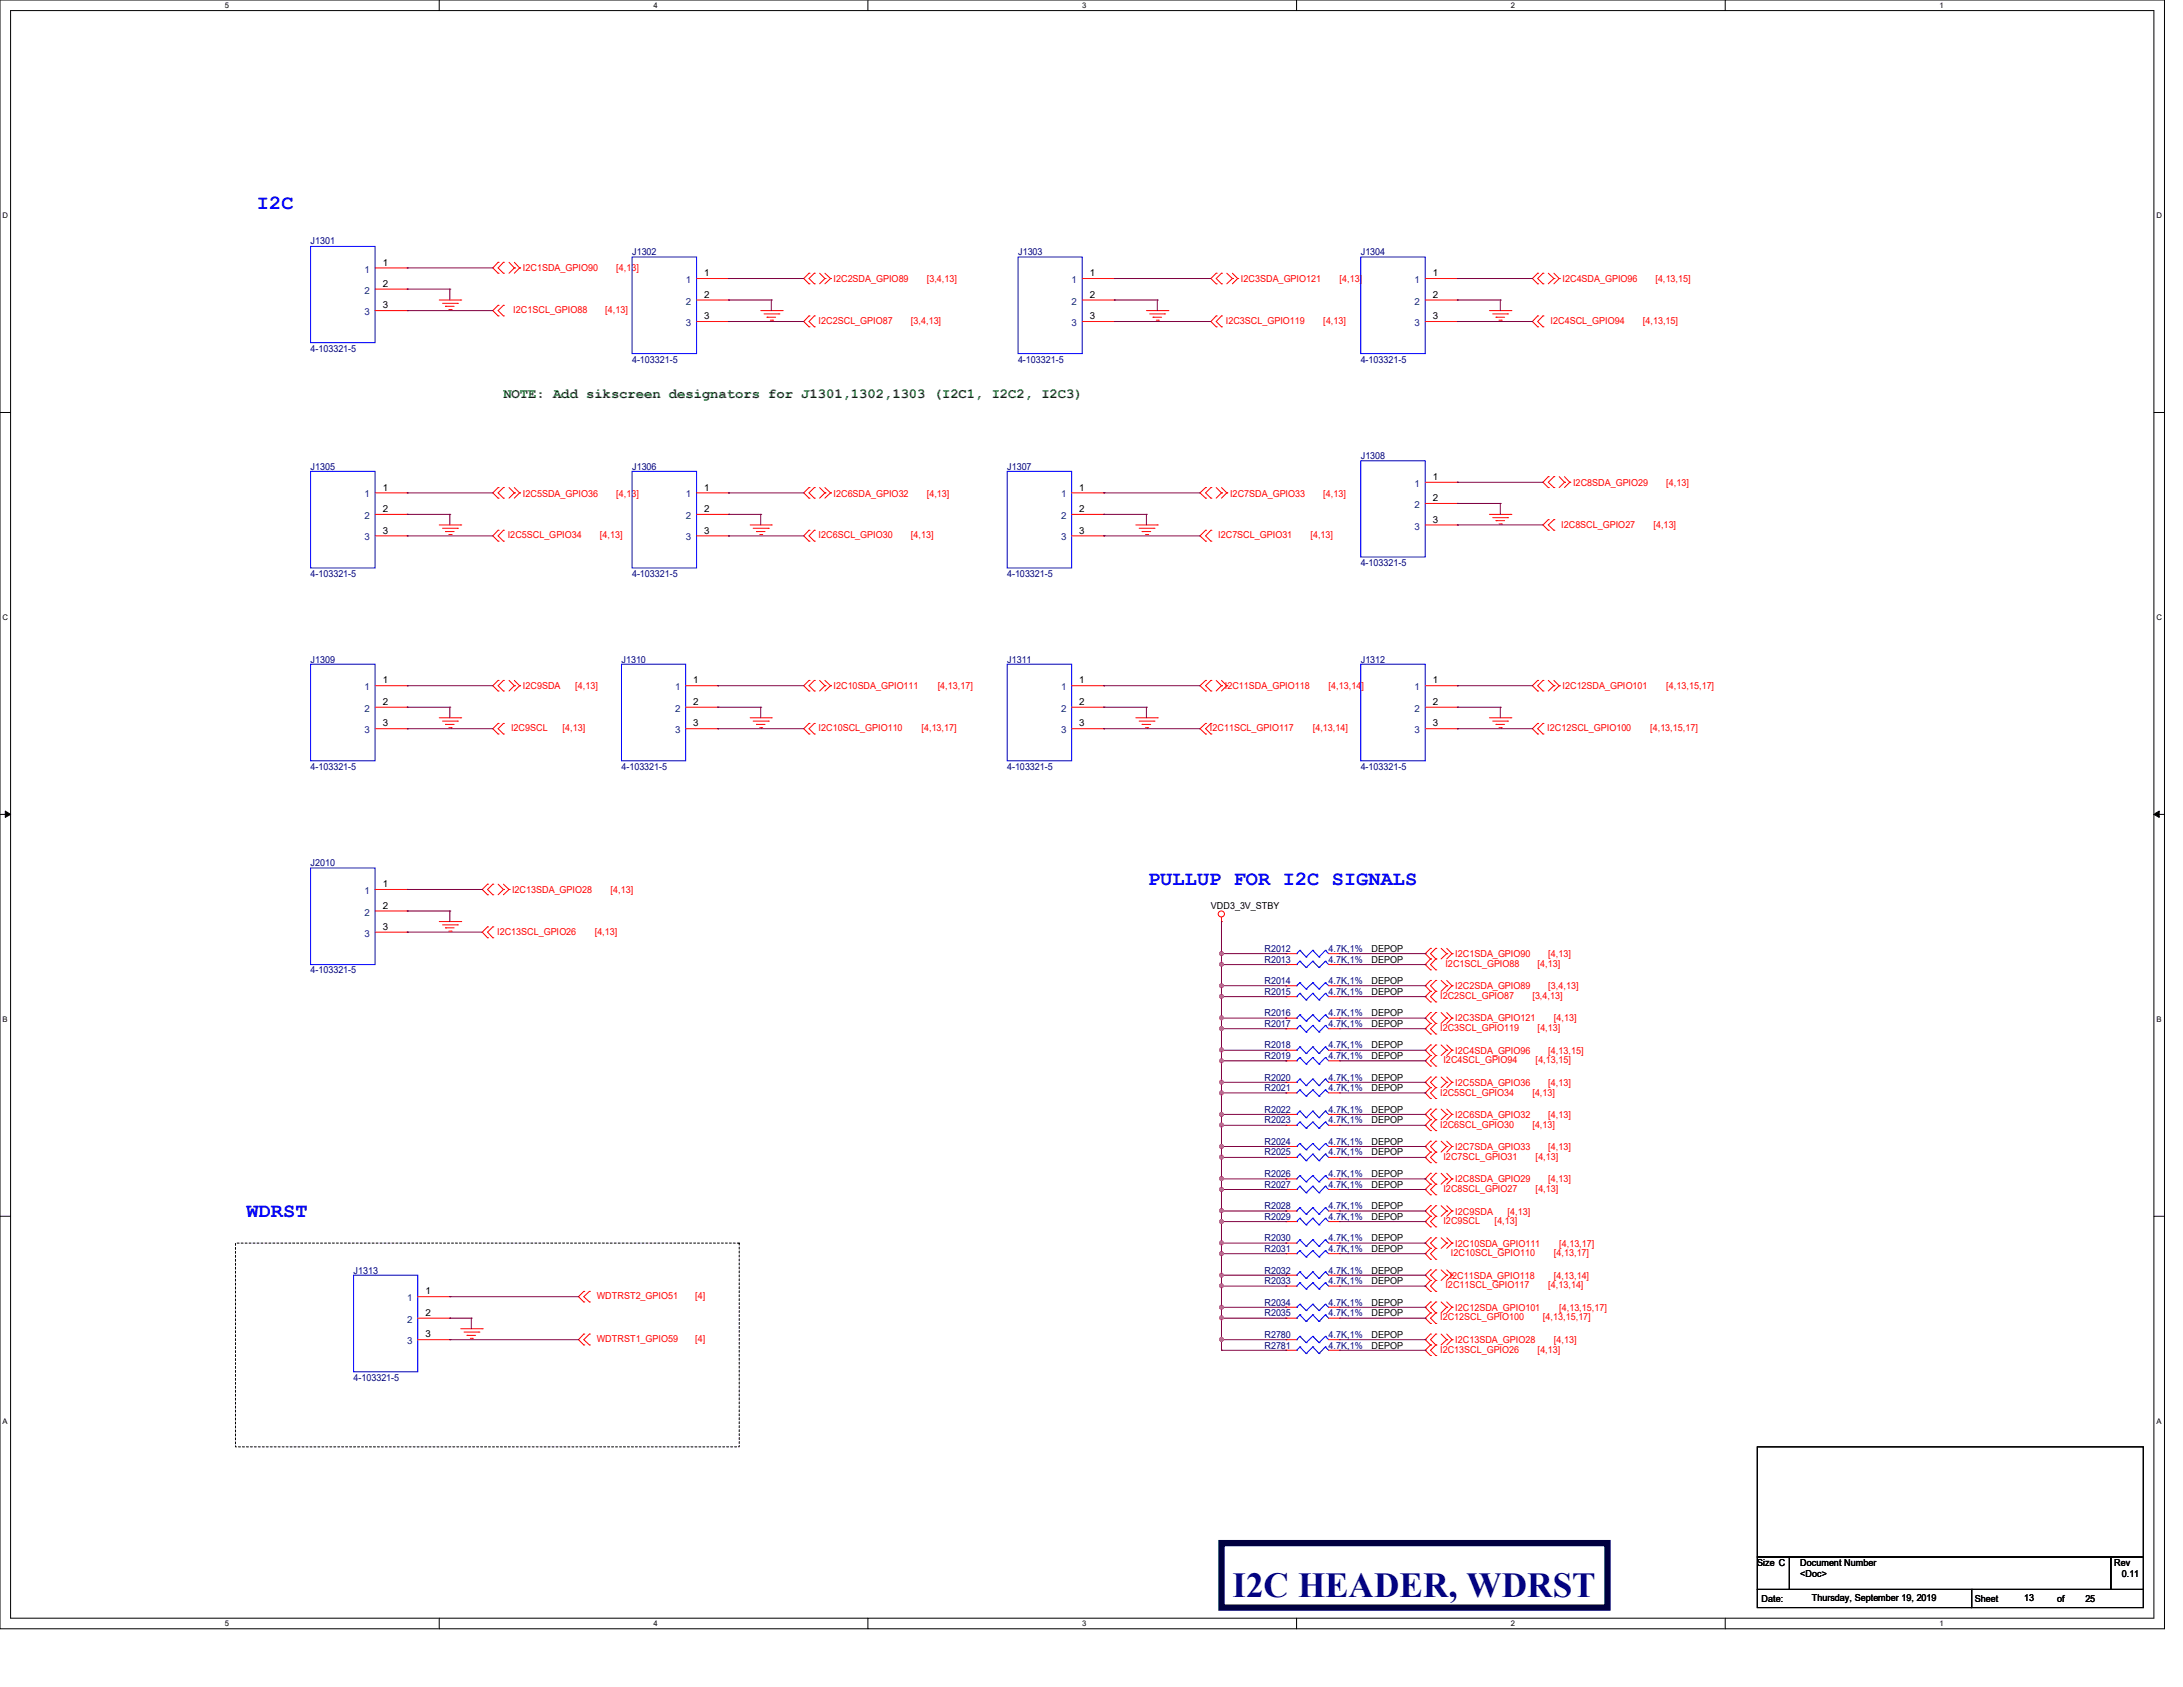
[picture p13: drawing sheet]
<svg xmlns="http://www.w3.org/2000/svg" width="279mm" height="216mm" viewBox="0 0 279 216" stroke-linecap="round" stroke-linejoin="round" font-family="sans-serif">
<defs><g id="words">
<text font-size="4.5" fill="#000080" x="157.7" y="204.3">I2C HEADER, WDRST</text>
<g font-size="2.6" fill="#00f">
<text x="32.9" y="26.8">I2C</text>
<text x="147" y="113.2">PULLUP FOR I2C SIGNALS</text>
<text x="31.5" y="155.7">WDRST</text>
</g>
<text font-size="1.8" fill="#008000" x="64.4" y="50.9">NOTE: Add sikscreen designators for J1301,1302,1303 (I2C1, I2C2, I2C3)</text>
<g font-size="1.2" fill="#000080">
<text x="39.8" y="31.3">J1301</text>
<text x="80.9" y="32.7">J1302</text>
<text x="130.3" y="32.7">J1303</text>
<text x="174.2" y="32.7">J1304</text>
<text x="39.8" y="45">4-103321-5</text>
<text x="80.9" y="46.4">4-103321-5</text>
<text x="130.3" y="46.4">4-103321-5</text>
<text x="174.2" y="46.4">4-103321-5</text>
<text x="174.2" y="58.7">J1308</text>
<text x="39.8" y="60.1">J1305</text>
<text x="80.9" y="60.1">J1306</text>
<text x="128.9" y="60.1">J1307</text>
<text x="39.8" y="73.8">4-103321-5</text>
<text x="80.9" y="73.8">4-103321-5</text>
<text x="128.9" y="73.8">4-103321-5</text>
<text x="174.2" y="72.4">4-103321-5</text>
<text x="39.8" y="84.8">J1309</text>
<text x="79.5" y="84.8">J1310</text>
<text x="128.9" y="84.8">J1311</text>
<text x="174.2" y="84.8">J1312</text>
<text x="39.8" y="98.5">4-103321-5</text>
<text x="79.5" y="98.5">4-103321-5</text>
<text x="128.9" y="98.5">4-103321-5</text>
<text x="174.2" y="98.5">4-103321-5</text>
<text x="39.8" y="110.9">J2010</text>
<text x="39.8" y="124.6">4-103321-5</text>
<text x="161.8" y="121.8">R2012</text>
<text x="161.8" y="123.2">R2013</text>
<text x="161.8" y="125.9">R2014</text>
<text x="170.1" y="121.8">4.7K,1%</text>
<text x="170.1" y="123.2">4.7K,1%</text>
<text x="170.1" y="125.9">4.7K,1%</text>
<text x="161.8" y="127.3">R2015</text>
<text x="161.8" y="130">R2016</text>
<text x="161.8" y="131.4">R2017</text>
<text x="170.1" y="127.3">4.7K,1%</text>
<text x="170.1" y="130">4.7K,1%</text>
<text x="170.1" y="131.4">4.7K,1%</text>
<text x="161.8" y="134.2">R2018</text>
<text x="161.8" y="135.5">R2019</text>
<text x="170.1" y="134.2">4.7K,1%</text>
<text x="170.1" y="135.5">4.7K,1%</text>
<text x="161.8" y="138.3">R2020</text>
<text x="161.8" y="139.7">R2021</text>
<text x="161.8" y="142.4">R2022</text>
<text x="161.8" y="143.8">R2023</text>
<text x="170.1" y="138.3">4.7K,1%</text>
<text x="170.1" y="139.7">4.7K,1%</text>
<text x="170.1" y="142.4">4.7K,1%</text>
<text x="170.1" y="143.8">4.7K,1%</text>
<text x="161.8" y="146.5">R2024</text>
<text x="161.8" y="147.9">R2025</text>
<text x="170.1" y="146.5">4.7K,1%</text>
<text x="170.1" y="147.9">4.7K,1%</text>
<text x="161.8" y="150.6">R2026</text>
<text x="161.8" y="152">R2027</text>
<text x="161.8" y="154.7">R2028</text>
<text x="170.1" y="150.6">4.7K,1%</text>
<text x="170.1" y="152">4.7K,1%</text>
<text x="170.1" y="154.7">4.7K,1%</text>
<text x="161.8" y="156.1">R2029</text>
<text x="161.8" y="158.9">R2030</text>
<text x="161.8" y="160.2">R2031</text>
<text x="170.1" y="156.1">4.7K,1%</text>
<text x="170.1" y="158.9">4.7K,1%</text>
<text x="170.1" y="160.2">4.7K,1%</text>
<text x="45.3" y="163">J1313</text>
<text x="161.8" y="163">R2032</text>
<text x="161.8" y="164.3">R2033</text>
<text x="161.8" y="167.1">R2034</text>
<text x="170.1" y="163">4.7K,1%</text>
<text x="170.1" y="164.3">4.7K,1%</text>
<text x="170.1" y="167.1">4.7K,1%</text>
<text x="161.8" y="168.4">R2035</text>
<text x="161.8" y="171.2">R2780</text>
<text x="161.8" y="172.6">R2781</text>
<text x="170.1" y="168.4">4.7K,1%</text>
<text x="170.1" y="171.2">4.7K,1%</text>
<text x="170.1" y="172.6">4.7K,1%</text>
<text x="45.3" y="176.7">4-103321-5</text>
</g>
<g font-size="1.2" fill="#004080">
<text x="46.6" y="34.9">1</text>
<text x="46.6" y="37.6">2</text>
<text x="46.6" y="40.3">3</text>
<text x="87.8" y="36.2">1</text>
<text x="87.8" y="39">2</text>
<text x="87.8" y="41.7">3</text>
<text x="137.2" y="36.2">1</text>
<text x="137.2" y="39">2</text>
<text x="137.2" y="41.7">3</text>
<text x="181.1" y="36.2">1</text>
<text x="181.1" y="39">2</text>
<text x="181.1" y="41.7">3</text>
<text x="46.6" y="63.7">1</text>
<text x="87.8" y="63.7">1</text>
<text x="135.8" y="63.7">1</text>
<text x="181.1" y="62.3">1</text>
<text x="181.1" y="65">2</text>
<text x="46.6" y="66.4">2</text>
<text x="46.6" y="69.2">3</text>
<text x="87.8" y="66.4">2</text>
<text x="87.8" y="69.2">3</text>
<text x="135.8" y="66.4">2</text>
<text x="135.8" y="69.2">3</text>
<text x="181.1" y="67.8">3</text>
<text x="46.6" y="88.3">1</text>
<text x="86.4" y="88.3">1</text>
<text x="135.8" y="88.3">1</text>
<text x="181.1" y="88.3">1</text>
<text x="46.6" y="91.1">2</text>
<text x="46.6" y="93.9">3</text>
<text x="86.4" y="91.1">2</text>
<text x="86.4" y="93.9">3</text>
<text x="135.8" y="91.1">2</text>
<text x="135.8" y="93.9">3</text>
<text x="181.1" y="91.1">2</text>
<text x="181.1" y="93.9">3</text>
<text x="46.6" y="114.4">1</text>
<text x="46.6" y="117.2">2</text>
<text x="46.6" y="119.9">3</text>
<text x="52.1" y="166.5">1</text>
<text x="52.1" y="169.3">2</text>
<text x="52.1" y="172">3</text>
</g>
<g font-size="1.2">
<text x="49" y="34">1</text>
<text x="90.1" y="35.3">1</text>
<text x="139.5" y="35.3">1</text>
<text x="183.4" y="35.3">1</text>
<text x="49" y="36.7">2</text>
<text x="49" y="39.5">3</text>
<text x="90.1" y="38.1">2</text>
<text x="90.1" y="40.9">3</text>
<text x="139.5" y="38.1">2</text>
<text x="139.5" y="40.9">3</text>
<text x="183.4" y="38.1">2</text>
<text x="183.4" y="40.9">3</text>
<text x="49" y="62.8">1</text>
<text x="49" y="65.5">2</text>
<text x="90.1" y="62.8">1</text>
<text x="90.1" y="65.5">2</text>
<text x="138.1" y="62.8">1</text>
<text x="138.1" y="65.5">2</text>
<text x="183.4" y="61.4">1</text>
<text x="183.4" y="64.1">2</text>
<text x="49" y="68.3">3</text>
<text x="90.1" y="68.3">3</text>
<text x="138.1" y="68.3">3</text>
<text x="183.4" y="66.9">3</text>
<text x="49" y="87.5">1</text>
<text x="88.7" y="87.5">1</text>
<text x="138.1" y="87.5">1</text>
<text x="183.4" y="87.5">1</text>
<text x="49" y="90.2">2</text>
<text x="49" y="93">3</text>
<text x="88.7" y="90.2">2</text>
<text x="88.7" y="93">3</text>
<text x="138.1" y="90.2">2</text>
<text x="138.1" y="93">3</text>
<text x="183.4" y="90.2">2</text>
<text x="183.4" y="93">3</text>
<text x="49" y="113.5">1</text>
<text x="49" y="116.3">2</text>
<text x="49" y="119">3</text>
<text x="155" y="116.3">VDD3_3V_STBY</text>
<text x="175.6" y="121.8">DEPOP</text>
<text x="175.6" y="123.2">DEPOP</text>
<text x="175.6" y="125.9">DEPOP</text>
<text x="175.6" y="127.3">DEPOP</text>
<text x="175.6" y="130">DEPOP</text>
<text x="175.6" y="131.4">DEPOP</text>
<text x="175.6" y="134.2">DEPOP</text>
<text x="175.6" y="135.5">DEPOP</text>
<text x="175.6" y="138.3">DEPOP</text>
<text x="175.6" y="139.7">DEPOP</text>
<text x="175.6" y="142.4">DEPOP</text>
<text x="175.6" y="143.8">DEPOP</text>
<text x="175.6" y="146.5">DEPOP</text>
<text x="175.6" y="147.9">DEPOP</text>
<text x="175.6" y="150.6">DEPOP</text>
<text x="175.6" y="152">DEPOP</text>
<text x="175.6" y="154.7">DEPOP</text>
<text x="175.6" y="156.1">DEPOP</text>
<text x="175.6" y="158.9">DEPOP</text>
<text x="175.6" y="160.2">DEPOP</text>
<text x="54.4" y="165.6">1</text>
<text x="175.6" y="163">DEPOP</text>
<text x="175.6" y="164.3">DEPOP</text>
<text x="175.6" y="167.1">DEPOP</text>
<text x="54.4" y="168.4">2</text>
<text x="54.4" y="171.2">3</text>
<text x="175.6" y="168.4">DEPOP</text>
<text x="175.6" y="171.2">DEPOP</text>
<text x="175.6" y="172.6">DEPOP</text>
<text x="224.9" y="200.4">Size C</text>
<text x="230.4" y="200.4">Document Number</text>
<text x="230.4" y="201.8">&lt;Doc&gt;</text>
<text x="270.6" y="200.4">Rev</text>
<text x="271.6" y="201.8">0.11</text>
<text x="225.5" y="205.1">Date:</text>
<text x="231.9" y="204.9">Thursday, September 19, 2019</text>
<text x="252.8" y="205.1">Sheet</text>
<text x="259.1" y="204.9">13</text>
<text x="263.3" y="205.1">of</text>
<text x="266.9" y="205.1">25</text>
</g>
<g font-size="1.2" fill="#f00">
<text x="66.9" y="34.7">I2C1SDA_GPIO90</text>
<text x="78.9" y="34.7">[4,13]</text>
<text x="65.7" y="40.1">I2C1SCL_GPIO88</text>
<text x="77.5" y="40.1">[4,13]</text>
<text x="104.8" y="41.4">I2C2SCL_GPIO87</text>
<text x="106.7" y="36.1">I2C2SDA_GPIO89</text>
<text x="116.6" y="41.4">[3,4,13]</text>
<text x="118.6" y="36.1">[3,4,13]</text>
<text x="156.9" y="41.4">I2C3SCL_GPIO119</text>
<text x="158.8" y="36.1">I2C3SDA_GPIO121</text>
<text x="169.4" y="41.4">[4,13]</text>
<text x="171.4" y="36.1">[4,13]</text>
<text x="198.5" y="41.4">I2C4SCL_GPIO94</text>
<text x="200" y="36.1">I2C4SDA_GPIO96</text>
<text x="210.3" y="41.4">[4,13,15]</text>
<text x="211.9" y="36.1">[4,13,15]</text>
<text x="66.9" y="63.5">I2C5SDA_GPIO36</text>
<text x="78.9" y="63.5">[4,13]</text>
<text x="106.7" y="63.5">I2C6SDA_GPIO32</text>
<text x="118.6" y="63.5">[4,13]</text>
<text x="157.4" y="63.5">I2C7SDA_GPIO33</text>
<text x="169.4" y="63.5">[4,13]</text>
<text x="201.3" y="62.1">I2C8SDA_GPIO29</text>
<text x="213.3" y="62.1">[4,13]</text>
<text x="65" y="68.9">I2C5SCL_GPIO34</text>
<text x="76.8" y="68.9">[4,13]</text>
<text x="104.8" y="68.9">I2C6SCL_GPIO30</text>
<text x="116.6" y="68.9">[4,13]</text>
<text x="155.9" y="68.9">I2C7SCL_GPIO31</text>
<text x="167.7" y="68.9">[4,13]</text>
<text x="199.8" y="67.5">I2C8SCL_GPIO27</text>
<text x="211.6" y="67.5">[4,13]</text>
<text x="66.9" y="88.2">I2C9SDA</text>
<text x="73.6" y="88.2">[4,13]</text>
<text x="106.7" y="88.2">I2C10SDA_GPIO111</text>
<text x="120" y="88.2">[4,13,17]</text>
<text x="156.8" y="88.2">I2C11SDA_GPIO118</text>
<text x="170" y="88.2">[4,13,14]</text>
<text x="200" y="88.2">I2C12SDA_GPIO101</text>
<text x="213.3" y="88.2">[4,13,15,17]</text>
<text x="65.4" y="93.6">I2C9SCL</text>
<text x="72" y="93.6">[4,13]</text>
<text x="104.8" y="93.6">I2C10SCL_GPIO110</text>
<text x="117.9" y="93.6">[4,13,17]</text>
<text x="154.9" y="93.6">I2C11SCL_GPIO117</text>
<text x="168" y="93.6">[4,13,14]</text>
<text x="198" y="93.6">I2C12SCL_GPIO100</text>
<text x="211.2" y="93.6">[4,13,15,17]</text>
<text x="63.6" y="119.6">I2C13SCL_GPIO26</text>
<text x="65.5" y="114.3">I2C13SDA_GPIO28</text>
<text x="76.1" y="119.6">[4,13]</text>
<text x="78.1" y="114.3">[4,13]</text>
<text x="185" y="123.7">I2C1SCL_GPIO88</text>
<text x="186.3" y="122.5">I2C1SDA_GPIO90</text>
<text x="196.8" y="123.7">[4,13]</text>
<text x="198.2" y="122.5">[4,13]</text>
<text x="184.3" y="127.8">I2C2SCL_GPIO87</text>
<text x="184.3" y="132">I2C3SCL_GPIO119</text>
<text x="186.3" y="126.6">I2C2SDA_GPIO89</text>
<text x="186.3" y="130.7">I2C3SDA_GPIO121</text>
<text x="196.1" y="127.8">[3,4,13]</text>
<text x="196.8" y="132">[4,13]</text>
<text x="198.2" y="126.6">[3,4,13]</text>
<text x="198.9" y="130.7">[4,13]</text>
<text x="184.7" y="136.1">I2C4SCL_GPIO94</text>
<text x="186.3" y="134.9">I2C4SDA_GPIO96</text>
<text x="196.5" y="136.1">[4,13,15]</text>
<text x="198.2" y="134.9">[4,13,15]</text>
<text x="184.3" y="140.2">I2C5SCL_GPIO34</text>
<text x="186.3" y="139">I2C5SDA_GPIO36</text>
<text x="186.3" y="143.1">I2C6SDA_GPIO32</text>
<text x="196.1" y="140.2">[4,13]</text>
<text x="198.2" y="139">[4,13]</text>
<text x="198.2" y="143.1">[4,13]</text>
<text x="184.3" y="144.3">I2C6SCL_GPIO30</text>
<text x="184.7" y="148.4">I2C7SCL_GPIO31</text>
<text x="186.3" y="147.2">I2C7SDA_GPIO33</text>
<text x="196.1" y="144.3">[4,13]</text>
<text x="196.5" y="148.4">[4,13]</text>
<text x="198.2" y="147.2">[4,13]</text>
<text x="184.7" y="152.6">I2C8SCL_GPIO27</text>
<text x="186.3" y="151.3">I2C8SDA_GPIO29</text>
<text x="186.3" y="155.4">I2C9SDA</text>
<text x="192.9" y="155.4">[4,13]</text>
<text x="196.5" y="152.6">[4,13]</text>
<text x="198.2" y="151.3">[4,13]</text>
<text x="184.7" y="156.7">I2C9SCL</text>
<text x="185.7" y="160.8">I2C10SCL_GPIO110</text>
<text x="186.3" y="159.6">I2C10SDA_GPIO111</text>
<text x="191.3" y="156.7">[4,13]</text>
<text x="198.9" y="160.8">[4,13,17]</text>
<text x="199.6" y="159.6">[4,13,17]</text>
<text x="76.4" y="166.3">WDTRST2_GPIO51</text>
<text x="89" y="166.3">[4]</text>
<text x="185" y="164.9">I2C11SCL_GPIO117</text>
<text x="185.5" y="163.7">I2C11SDA_GPIO118</text>
<text x="186.3" y="167.8">I2C12SDA_GPIO101</text>
<text x="198.2" y="164.9">[4,13,14]</text>
<text x="198.9" y="163.7">[4,13,14]</text>
<text x="199.6" y="167.8">[4,13,15,17]</text>
<text x="76.4" y="171.7">WDTRST1_GPIO59</text>
<text x="89" y="171.7">[4]</text>
<text x="184.3" y="169">I2C12SCL_GPIO100</text>
<text x="184.3" y="173.1">I2C13SCL_GPIO26</text>
<text x="186.3" y="171.9">I2C13SDA_GPIO28</text>
<text x="196.8" y="173.1">[4,13]</text>
<text x="197.5" y="169">[4,13,15,17]</text>
<text x="198.9" y="171.9">[4,13]</text>
</g>
<g font-size="1">
<text x="28.8" y="1">5</text>
<text x="83.7" y="1">4</text>
<text x="138.5" y="1">3</text>
<text x="193.4" y="1">2</text>
<text x="248.2" y="1">1</text>
<text x=".3" y="27.9">D</text>
<text x="276" y="27.9">D</text>
<text x=".3" y="79.4">C</text>
<text x="276" y="79.4">C</text>
<text x=".3" y="130.8">B</text>
<text x="276" y="130.8">B</text>
<text x=".3" y="182.2">A</text>
<text x="276" y="182.2">A</text>
<text x="28.8" y="208.1">5</text>
<text x="83.7" y="208.1">4</text>
<text x="138.5" y="208.1">3</text>
<text x="193.4" y="208.1">2</text>
<text x="248.2" y="208.1">1</text>
</g>
</g></defs>
<path d="M0 0h277v208.4h-277zM1.4 1.4h274.3v205.7h-274.3z" fill="none" stroke="#000" stroke-width=".13"/>
<g fill="#fff">
<path d="M28.8 .1h.5v1.1h-.5z"/>
<path d="M28.8 207.2h.5v1.1h-.5z"/>
</g>
<path d="M56.2 0v1.4M56.2 207.1v1.3" fill="none" stroke="#000" stroke-width=".13"/>
<g fill="#fff">
<path d="M83.7 .1h.5v1.1h-.5z"/>
<path d="M83.7 207.2h.5v1.1h-.5z"/>
</g>
<path d="M111.1 0v1.4M111.1 207.1v1.3" fill="none" stroke="#000" stroke-width=".13"/>
<g fill="#fff">
<path d="M138.5 .1h.6v1.1h-.6z"/>
<path d="M138.5 207.2h.6v1.1h-.6z"/>
</g>
<path d="M165.9 0v1.4M165.9 207.1v1.3" fill="none" stroke="#000" stroke-width=".13"/>
<g fill="#fff">
<path d="M193.4 .1h.5v1.1h-.5z"/>
<path d="M193.4 207.2h.5v1.1h-.5z"/>
</g>
<path d="M220.8 0v1.4M220.8 207.1v1.3" fill="none" stroke="#000" stroke-width=".13"/>
<g fill="#fff">
<path d="M248.2 .1h.6v1.1h-.6z"/>
<path d="M248.2 207.2h.6v1.1h-.6z"/>
<path d="M.3 27.1h.8v1.1h-.8z"/>
<path d="M276 27.1h.7v1.1h-.7z"/>
<path d="M.3 78.5h.8v1.1h-.8z"/>
<path d="M276 78.5h.7v1.1h-.7z"/>
</g>
<path d="M0 52.8h1.4M275.7 52.8h1.3" fill="none" stroke="#000" stroke-width=".13"/>
<g fill="#fff">
<path d="M.3 129.9h.7v1.1h-.7z"/>
<path d="M276 129.9h.6v1.1h-.6z"/>
</g>
<path d="M0 104.2h1.4M275.7 104.2h1.3" fill="none" stroke="#000" stroke-width=".13"/>
<path d="M.7 103.8l.7 .4-.7 .4zM275.7 104.2l.7-.4v.8z" fill="#000" stroke="#000" stroke-width=".13"/>
<g fill="#fff">
<path d="M.3 181.4h.7v1.1h-.7z"/>
<path d="M276 181.4h.6v1.1h-.6z"/>
</g>
<path d="M0 155.7h1.4M275.7 155.7h1.3M224.9 185.2h49.4v14.1h-49.4zM224.9 199.3h4.1v4.1h-4.1zM229 199.3h41.2v4.1h-41.2zM270.2 199.3h4.1v4.1h-4.1zM224.9 203.4h27.4v2.3h-27.4zM252.3 203.4h22v2.3h-22z" fill="none" stroke="#000" stroke-width=".13"/>
<path d="M156.3 197.5h49.4v8.2h-49.4z" fill="none" stroke="#000040" stroke-width=".8"/>
<path d="M30.1 159.1h64.5v26.1h-64.5z" fill="none" stroke="#000" stroke-width=".13" stroke-dasharray=".3 .3"/>
<g fill="none" stroke="#f00" stroke-width=".13">
<path d="M48 39.8h4.1M48 34.3h4.1M48 37h4.1M52.1 34.3h.1M52.1 37h.1M52.1 39.8h.1M56.2 38.4h2.8M56.6 38.8h1.9M57 39.2h.1M57 39.2h1.1M57.4 39.6h.3M57.7 39.6h.1"/>
<path d="M58.5 38.8h.1M59 38.4h.1M63.8 39.1h.1M63.8 33.6h.1M63.8 35h.1M63.8 39.1l-.7 .7 .7 .6M63.8 33.6l-.7 .7 .7 .7M64.4 39.1h.1M64.4 35h.1M64.4 33.6h.1M64.4 39.1l-.6 .7 .6 .6M64.4 33.6l-.6 .7 .6 .7"/>
<path d="M65.2 33.6l.6 .7M65.8 34.3h.1M65.8 34.3l-.6 .7M65.8 33.6l.7 .7M66.5 34.3h.1M66.5 34.3l-.7 .7M89.2 38.4h4.1M89.2 35.6h4.1M93.3 35.6h.1M93.3 38.4h.1M97.4 39.8h2.7M100.1 39.8h.1"/>
<path d="M103.5 35h.1M103.5 36.3h.1M103.5 35l-.6 .6 .6 .7M104.2 36.3h.1M104.2 35h.1M104.2 35l-.7 .6 .7 .7M104.9 35l.7 .6M105.6 35.6h.1M105.6 35.6l-.7 .7M105.6 35l.7 .6M106.3 35.6h.1M106.3 35.6l-.7 .7"/>
<path d="M138.5 38.4h4.1M138.5 35.6h4.1M142.6 35.6h.1M142.6 38.4h.1M146.7 39.8h2.8M149.5 39.8h.1M155.7 35h.1M155.7 36.3h.1M155.7 35l-.7 .6 .7 .7M156.3 36.3h.1M156.3 35h.1M156.3 35l-.6 .6 .6 .7"/>
<path d="M157 35l.7 .6M157.7 35.6h.1M157.7 35.6l-.7 .7M157.7 35l.7 .6M158.4 35.6h.1M158.4 35.6l-.7 .7M182.4 38.4h4.1M182.4 35.6h4.1M186.5 35.6h.1M186.5 38.4h.1M190.6 39.8h2.8M193.4 39.8h.1"/>
<path d="M196.8 35h.1M196.8 36.3h.1M196.8 35l-.7 .6 .7 .7M197.5 36.3h.1M197.5 35h.1M197.5 35l-.7 .6 .7 .7M198.2 35l.7 .6M198.9 35.6h.1M198.9 35.6l-.7 .7M198.9 35l.7 .6M199.6 35.6h.1M199.6 35.6l-.7 .7"/>
<path d="M63.8 40.4h.1M64.4 40.4h.1M89.2 41.1h4.1M93.3 41.1h.1M97.8 40.2h1.9M98.2 40.6h.1M98.2 40.6h1.1M98.6 41h.3M98.9 41h.1M99.7 40.2h.1M103.5 41.8h.1M103.5 40.4h.1"/>
<path d="M103.5 40.4l-.6 .7 .6 .7M104.2 40.4h.1M104.2 41.8h.1M104.2 40.4l-.7 .7 .7 .7M138.5 41.1h4.1M142.6 41.1h.1M147.2 40.2h1.9M147.6 40.6h.1M147.6 40.6h1.1M148 41h.3M148.3 41h.1M149.1 40.2h.1"/>
<path d="M155.7 41.8h.1M155.7 40.4h.1M155.7 40.4l-.7 .7 .7 .7M156.3 40.4h.1M156.3 41.8h.1M156.3 40.4l-.6 .7 .6 .7M182.4 41.1h4.1M186.5 41.1h.1M191.1 40.2h1.9M191.5 40.6h.1M191.5 40.6h1.1M191.9 41h.3"/>
<path d="M192.2 41h.1M193 40.2h.1M196.8 41.8h.1M196.8 40.4h.1M196.8 40.4l-.7 .7 .7 .7M197.5 40.4h.1M197.5 41.8h.1M197.5 40.4l-.7 .7 .7 .7M48 65.8h4.1M48 63.1h4.1M48 68.6h4.1M52.1 63.1h.1"/>
<path d="M52.1 65.8h.1M52.1 68.6h.1M56.2 67.2h2.8M56.6 67.6h1.9M57 68h.1M57 68h1.1M57.4 68.4h.3M57.7 68.4h.1M58.5 67.6h.1M59 67.2h.1M63.8 69.3h.1M63.8 67.9h.1"/>
<path d="M63.8 62.4h.1M63.8 63.8h.1M63.8 67.9l-.7 .7 .7 .7M63.8 62.4l-.7 .7 .7 .7M64.4 67.9h.1M64.4 69.3h.1M64.4 63.8h.1M64.4 62.4h.1M64.4 67.9l-.6 .7 .6 .7M64.4 62.4l-.6 .7 .6 .7M65.2 62.4l.6 .7M65.8 63.1h.1"/>
<path d="M65.8 63.1l-.6 .7M65.8 62.4l.7 .7M66.5 63.1h.1M66.5 63.1l-.7 .7M89.2 65.8h4.1M89.2 63.1h4.1M89.2 68.6h4.1M93.3 63.1h.1M93.3 65.8h.1M93.3 68.6h.1M96 67.2h2.7M96.4 67.6h1.9"/>
<path d="M96.8 68h.1M96.8 68h1.1M97.2 68.4h.3M97.5 68.4h.1M98.3 67.6h.1M98.7 67.2h.1M103.5 69.3h.1M103.5 67.9h.1M103.5 62.4h.1M103.5 63.8h.1M103.5 67.9l-.6 .7 .6 .7M103.5 62.4l-.6 .7 .6 .7"/>
<path d="M104.2 67.9h.1M104.2 69.3h.1M104.2 63.8h.1M104.2 62.4h.1M104.2 67.9l-.7 .7 .7 .7M104.2 62.4l-.7 .7 .7 .7M104.9 62.4l.7 .7M105.6 63.1h.1M105.6 63.1l-.7 .7M105.6 62.4l.7 .7M106.3 63.1h.1M106.3 63.1l-.7 .7"/>
<path d="M137.2 65.8h4.1M137.2 63.1h4.1M137.2 68.6h4.1M141.3 63.1h.1M141.3 65.8h.1M141.3 68.6h.1M145.4 67.2h2.7M145.8 67.6h1.9M146.2 68h.1M146.2 68h1.1M146.6 68.4h.3M146.9 68.4h.1"/>
<path d="M147.7 67.6h.1M148.1 67.2h.1M154.3 69.3h.1M154.3 67.9h.1M154.3 62.4h.1M154.3 63.8h.1M154.3 67.9l-.7 .7 .7 .7M154.3 62.4l-.7 .7 .7 .7M155 67.9h.1M155 69.3h.1M155 63.8h.1M155 62.4h.1"/>
<path d="M155 67.9l-.7 .7 .7 .7M155 62.4l-.7 .7 .7 .7M155.7 62.4l.6 .7M156.3 63.1h.1M156.3 63.1l-.6 .7M156.3 62.4l.7 .7M157 63.1h.1M157 63.1l-.7 .7M182.4 67.2h4.1M182.4 61.7h4.1M182.4 64.4h4.1M186.5 61.7h.1"/>
<path d="M186.5 64.4h.1M186.5 67.2h.1M190.6 65.8h2.8M191.1 66.3h1.9M191.5 66.6h.1M191.5 66.6h1.1M191.9 67.1h.3M192.2 67.1h.1M193 66.3h.1M193.4 65.8h.1M198.2 67.9h.1M198.2 66.5h.1"/>
<path d="M198.2 61h.1M198.2 62.4h.1M198.2 66.5l-.7 .7 .7 .7M198.2 61l-.7 .7 .7 .7M198.9 66.5h.1M198.9 67.9h.1M198.9 62.4h.1M198.9 61h.1M198.9 66.5l-.7 .7 .7 .7M198.9 61l-.7 .7 .7 .7M199.6 61l.6 .7M200.2 61.7h.1"/>
<path d="M200.2 61.7l-.6 .7M200.2 61l.7 .7M200.9 61.7h.1M200.9 61.7l-.7 .7M48 87.8h4.1M48 90.5h4.1M48 93.3h4.1M52.1 87.8h.1M52.1 90.5h.1M52.1 93.3h.1M56.2 91.9h2.8M56.6 92.3h1.9"/>
<path d="M57 92.7h.1M57 92.7h1.1M57.4 93.1h.3M57.7 93.1h.1M58.5 92.3h.1M59 91.9h.1M63.8 93.9h.1M63.8 92.6h.1M63.8 87.1h.1M63.8 88.4h.1M63.8 92.6l-.7 .7 .7 .6M63.8 87.1l-.7 .7 .7 .6"/>
<path d="M64.4 92.6h.1M64.4 93.9h.1M64.4 88.4h.1M64.4 87.1h.1M64.4 92.6l-.6 .7 .6 .6M64.4 87.1l-.6 .7 .6 .6M65.2 87.1l.6 .7M65.8 87.8h.1M65.8 87.8l-.6 .6M65.8 87.1l.7 .7M66.5 87.8h.1M66.5 87.8l-.7 .6"/>
<path d="M87.8 87.8h4.1M87.8 90.5h4.1M87.8 93.3h4.1M91.9 87.8h.1M91.9 90.5h.1M91.9 93.3h.1M96 91.9h2.7M96.4 92.3h1.9M96.8 92.7h.1M96.8 92.7h1.1M97.2 93.1h.3M97.5 93.1h.1"/>
<path d="M98.3 92.3h.1M98.7 91.9h.1M103.5 93.9h.1M103.5 92.6h.1M103.5 87.1h.1M103.5 88.4h.1M103.5 87.1l-.6 .7 .6 .6M103.5 92.6l-.6 .7 .6 .6M104.2 92.6h.1M104.2 93.9h.1M104.2 88.4h.1M104.2 87.1h.1"/>
<path d="M104.2 87.1l-.7 .7 .7 .6M104.2 92.6l-.7 .7 .7 .6M104.9 87.1l.7 .7M105.6 87.8h.1M105.6 87.8l-.7 .6M105.6 87.1l.7 .7M106.3 87.8h.1M106.3 87.8l-.7 .6M137.2 87.8h4.1M137.2 90.5h4.1M137.2 93.3h4.1M141.3 87.8h.1"/>
<path d="M141.3 90.5h.1M141.3 93.3h.1M145.4 91.9h2.7M145.8 92.3h1.9M146.2 92.7h.1M146.2 92.7h1.1M146.6 93.1h.3M146.9 93.1h.1M147.7 92.3h.1M148.1 91.9h.1M154.3 87.1h.1M154.3 88.4h.1"/>
<path d="M154.3 93.9h.1M154.3 92.6h.1M154.3 87.1l-.7 .7 .7 .6M154.3 92.6l-.7 .7 .7 .6M155 88.4h.1M155 87.1h.1M155 92.6h.1M155 93.9h.1M155 87.1l-.7 .7 .7 .6M155 92.6l-.7 .7 .7 .6M155.7 87.1l.6 .7M156.3 87.8h.1"/>
<path d="M156.3 87.8l-.6 .6M156.3 87.1l.7 .7M157 87.8h.1M157 87.8l-.7 .6M182.4 87.8h4.1M182.4 90.5h4.1M182.4 93.3h4.1M186.5 87.8h.1M186.5 90.5h.1M186.5 93.3h.1M190.6 91.9h2.8M191.1 92.3h1.9"/>
<path d="M191.5 92.7h.1M191.5 92.7h1.1M191.9 93.1h.3M192.2 93.1h.1M193 92.3h.1M193.4 91.9h.1M196.8 93.9h.1M196.8 92.6h.1M196.8 87.1h.1M196.8 88.4h.1M196.8 92.6l-.7 .7 .7 .6M196.8 87.1l-.7 .7 .7 .6"/>
<path d="M197.5 92.6h.1M197.5 93.9h.1M197.5 88.4h.1M197.5 87.1h.1M197.5 92.6l-.7 .7 .7 .6M197.5 87.1l-.7 .7 .7 .6M198.2 87.1l.7 .7M198.9 87.8h.1M198.9 87.8l-.7 .6M198.9 87.1l.7 .7M199.6 87.8h.1M199.6 87.8l-.7 .6"/>
<path d="M48 113.8h4.1M48 116.6h4.1M48 119.3h4.1M52.1 113.8h.1M52.1 116.6h.1M52.1 119.3h.1M56.2 117.9h2.8M56.6 118.4h1.9M57 118.7h.1M57 118.7h1.1M57.4 119.2h.3M57.7 119.2h.1"/>
<path d="M58.5 118.4h.1M59 117.9h.1M62.4 113.2h.1M62.4 114.5h.1M62.4 118.6h.1M62.4 113.2l-.7 .6 .7 .7M62.4 118.6l-.7 .7 .7 .7M63.1 114.5h.1M63.1 113.2h.1M63.1 118.6h.1M63.1 113.2l-.7 .6 .7 .7M63.1 118.6l-.7 .7 .7 .7"/>
<path d="M63.8 113.2l.6 .6M64.4 113.8h.1M64.4 113.8l-.6 .7M64.4 113.2l.8 .6M65.2 113.8h.1M65.2 113.8l-.8 .7M156.3 117.9h.1M156.3 117.4v.5M62.4 120h.1M63.1 120h.1M164.6 122h.1M164.6 134.4h.1"/>
<path d="M164.6 123.4h.1M164.6 135.8h.1M164.6 126.2h.1M164.6 138.5h.1M164.6 127.6h.1M164.6 139.9h.1M164.6 130.3h.1M164.6 131.7h.1M164.6 122h1.3M164.6 134.4h1.3M164.6 123.4h1.3M164.6 135.8h1.3"/>
<path d="M164.6 126.2h1.3M164.6 138.5h1.3M164.6 127.6h1.3M164.6 139.9h1.3M164.6 130.3h1.3M164.6 131.7h1.3M170.1 122h1.3M170.1 134.4h1.3M170.1 123.4h1.3M170.1 135.8h1.3M170.1 126.2h1.3M170.1 138.5h1.3"/>
<path d="M170.1 127.6h1.3M170.1 139.9h1.3M170.1 130.3h1.3M170.1 131.7h1.3M171.4 122h.1M171.4 134.4h.1M171.4 123.4h.1M171.4 135.8h.1M171.4 126.2h.1M171.4 138.5h.1M171.4 127.6h.1M171.4 139.9h.1"/>
<path d="M171.4 130.3h.1M171.4 131.7h.1M183.1 121.4h.1M183.1 122.7h.1M183.1 124.1h.1M183.1 125.5h.1M183.1 126.9h.1M183.1 128.2h.1M183.1 129.6h.1M183.1 131h.1M183.1 132.3h.1M183.1 133.7h.1"/>
<path d="M183.1 135.1h.1M183.1 136.4h.1M183.1 137.8h.1M183.1 139.2h.1M183.1 121.4l-.7 .6 .7 .7M183.1 122.7l-.7 .7 .7 .7M183.1 125.5l-.7 .7 .7 .7M183.1 126.9l-.7 .7 .7 .6M183.1 129.6l-.7 .7 .7 .7M183.1 131l-.7 .7 .7 .6M183.1 133.7l-.7 .7 .7 .7M183.1 135.1l-.7 .7 .7 .6"/>
<path d="M183.1 137.8l-.7 .7 .7 .7M183.1 139.2l-.7 .7 .7 .7M183.8 122.7h.1M183.8 121.4h.1M183.8 124.1h.1M183.8 126.9h.1M183.8 125.5h.1M183.8 128.2h.1M183.8 131h.1M183.8 129.6h.1M183.8 132.3h.1M183.8 135.1h.1"/>
<path d="M183.8 133.7h.1M183.8 136.4h.1M183.8 139.2h.1M183.8 137.8h.1M183.8 121.4l-.7 .6 .7 .7M183.8 122.7l-.7 .7 .7 .7M183.8 125.5l-.7 .7 .7 .7M183.8 126.9l-.7 .7 .7 .6M183.8 129.6l-.7 .7 .7 .7M183.8 131l-.7 .7 .7 .6M183.8 133.7l-.7 .7 .7 .7M183.8 135.1l-.7 .7 .7 .6"/>
<path d="M183.8 137.8l-.7 .7 .7 .7M183.8 139.2l-.7 .7 .7 .7M184.4 121.4l.8 .6M184.4 125.5l.8 .7M184.4 129.6l.8 .7M184.4 133.7l.8 .7M184.4 137.8l.8 .7M185.2 122h.1M185.2 126.2h.1M185.2 130.3h.1M185.2 134.4h.1M185.2 138.5h.1"/>
<path d="M185.2 122l-.8 .7M185.2 121.4l.6 .6M185.2 125.5l.6 .7M185.2 126.2l-.8 .7M185.2 130.3l-.8 .7M185.2 129.6l.6 .7M185.2 133.7l.6 .7M185.2 134.4l-.8 .7M185.2 137.8l.6 .7M185.2 138.5l-.8 .7M185.8 122h.1M185.8 126.2h.1"/>
<path d="M185.8 130.3h.1M185.8 134.4h.1M185.8 138.5h.1M185.8 122l-.6 .7M185.8 126.2l-.6 .7M185.8 130.3l-.6 .7M185.8 134.4l-.6 .7M185.8 138.5l-.6 .7M164.6 156.3h.1M164.6 146.7h.1M164.6 159.1h.1M164.6 148.1h.1"/>
<path d="M164.6 150.9h.1M164.6 152.2h.1M164.6 142.6h.1M164.6 155h.1M164.6 144h.1M164.6 156.3h1.3M164.6 146.7h1.3M164.6 159.1h1.3M164.6 148.1h1.3M164.6 150.9h1.3M164.6 152.2h1.3M164.6 142.6h1.3"/>
<path d="M164.6 155h1.3M164.6 144h1.3M170.1 156.3h1.3M170.1 146.7h1.3M170.1 159.1h1.3M170.1 148.1h1.3M170.1 150.9h1.3M170.1 152.2h1.3M170.1 142.6h1.3M170.1 155h1.3M170.1 144h1.3M171.4 156.3h.1"/>
<path d="M171.4 146.7h.1M171.4 159.1h.1M171.4 148.1h.1M171.4 150.9h.1M171.4 152.2h.1M171.4 142.6h.1M171.4 155h.1M171.4 144h.1M183.1 140.6h.1M183.1 141.9h.1M183.1 143.3h.1M183.1 144.7h.1"/>
<path d="M183.1 146h.1M183.1 147.4h.1M183.1 148.8h.1M183.1 150.2h.1M183.1 151.6h.1M183.1 152.9h.1M183.1 154.3h.1M183.1 155.7h.1M183.1 157h.1M183.1 158.4h.1M183.1 159.8h.1M183.1 141.9l-.7 .7 .7 .7"/>
<path d="M183.1 143.3l-.7 .7 .7 .7M183.1 146l-.7 .7 .7 .7M183.1 147.4l-.7 .7 .7 .7M183.1 150.2l-.7 .7 .7 .7M183.1 151.6l-.7 .6 .7 .7M183.1 154.3l-.7 .7 .7 .7M183.1 155.7l-.7 .6 .7 .7M183.1 158.4l-.7 .7 .7 .7M183.1 159.8l-.7 .6 .7 .8M183.8 140.6h.1M183.8 143.3h.1M183.8 141.9h.1"/>
<path d="M183.8 144.7h.1M183.8 147.4h.1M183.8 146h.1M183.8 148.8h.1M183.8 151.6h.1M183.8 150.2h.1M183.8 152.9h.1M183.8 155.7h.1M183.8 154.3h.1M183.8 157h.1M183.8 159.8h.1M183.8 158.4h.1"/>
<path d="M183.8 141.9l-.7 .7 .7 .7M183.8 143.3l-.7 .7 .7 .7M183.8 146l-.7 .7 .7 .7M183.8 147.4l-.7 .7 .7 .7M183.8 150.2l-.7 .7 .7 .7M183.8 151.6l-.7 .6 .7 .7M183.8 154.3l-.7 .7 .7 .7M183.8 155.7l-.7 .6 .7 .7M183.8 158.4l-.7 .7 .7 .7M183.8 159.8l-.7 .6 .7 .8M184.4 141.9l.8 .7M184.4 146l.8 .7"/>
<path d="M184.4 150.2l.8 .7M184.4 154.3l.8 .7M184.4 158.4l.8 .7M185.2 142.6h.1M185.2 146.7h.1M185.2 150.9h.1M185.2 155h.1M185.2 159.1h.1M185.2 142.6l-.8 .7M185.2 141.9l.6 .7M185.2 146.7l-.8 .7M185.2 146l.6 .7"/>
<path d="M185.2 150.9l-.8 .7M185.2 150.2l.6 .7M185.2 155l-.8 .7M185.2 154.3l.6 .7M185.2 158.4l.6 .7M185.2 159.1l-.8 .7M185.8 142.6h.1M185.8 146.7h.1M185.8 150.9h.1M185.8 155h.1M185.8 159.1h.1M185.8 142.6l-.6 .7"/>
<path d="M185.8 146.7l-.6 .7M185.8 150.9l-.6 .7M185.8 155l-.6 .7M185.8 159.1l-.6 .7M53.5 168.7h4.1M53.5 171.4h4.1M53.5 165.9h4.1M57.6 165.9h.1M57.6 168.7h.1M57.6 171.4h.1M59 170.1h2.7M59.4 170.5h1.9"/>
<path d="M59.8 170.9h.1M59.8 170.9h1.1M60.2 171.3h.3M60.5 171.3h.1M61.3 170.5h.1M61.7 170.1h.1M74.7 172.1h.1M74.7 170.7h.1M74.7 166.6h.1M74.7 165.3h.1M74.7 170.7l-.7 .7 .7 .7M74.7 165.3l-.7 .6 .7 .7"/>
<path d="M75.4 170.7h.1M75.4 172.1h.1M75.4 165.3h.1M75.4 166.6h.1M75.4 170.7l-.7 .7 .7 .7M75.4 165.3l-.7 .6 .7 .7M164.6 168.7h.1M164.6 171.4h.1M164.6 160.4h.1M164.6 172.8h.1M164.6 163.2h.1M164.6 164.6h.1"/>
<path d="M164.6 167.3h.1M164.6 168.7h1.3M164.6 171.4h1.3M164.6 160.4h1.3M164.6 172.8h1.3M164.6 163.2h1.3M164.6 164.6h1.3M164.6 167.3h1.3M170.1 168.7h1.3M170.1 171.4h1.3M170.1 160.4h1.3M170.1 172.8h1.3"/>
<path d="M170.1 163.2h1.3M170.1 164.6h1.3M170.1 167.3h1.3M171.4 168.7h.1M171.4 171.4h.1M171.4 160.4h.1M171.4 172.8h.1M171.4 163.2h.1M171.4 164.6h.1M171.4 167.3h.1M183.1 161.2h.1M183.1 162.5h.1"/>
<path d="M183.1 163.9h.1M183.1 165.3h.1M183.1 166.6h.1M183.1 168h.1M183.1 169.4h.1M183.1 170.7h.1M183.1 172.1h.1M183.1 173.5h.1M183.1 162.5l-.7 .7 .7 .7M183.1 163.9l-.7 .7 .7 .7M183.1 166.6l-.7 .7 .7 .7M183.1 168l-.7 .7 .7 .7"/>
<path d="M183.1 170.7l-.7 .7 .7 .7M183.1 172.1l-.7 .7 .7 .7M183.8 161.2h.1M183.8 163.9h.1M183.8 162.5h.1M183.8 165.3h.1M183.8 168h.1M183.8 166.6h.1M183.8 169.4h.1M183.8 172.1h.1M183.8 170.7h.1M183.8 173.5h.1"/>
<path d="M183.8 162.5l-.7 .7 .7 .7M183.8 163.9l-.7 .7 .7 .7M183.8 166.6l-.7 .7 .7 .7M183.8 168l-.7 .7 .7 .7M183.8 170.7l-.7 .7 .7 .7M183.8 172.1l-.7 .7 .7 .7M184.4 162.5l.8 .7M184.4 166.6l.8 .7M184.4 170.7l.8 .7M185.2 163.2h.1M185.2 167.3h.1M185.2 171.4h.1"/>
<path d="M185.2 163.2l-.8 .7M185.2 162.5l.6 .7M185.2 167.3l-.8 .7M185.2 166.6l.6 .7M185.2 171.4l-.8 .7M185.2 170.7l.6 .7M185.8 163.2h.1M185.8 167.3h.1M185.8 171.4h.1M185.8 163.2l-.6 .7M185.8 167.3l-.6 .7M185.8 171.4l-.6 .7"/>
<circle cx="156.3" cy="117" r=".39"/>
</g>
<g fill="none" stroke="#00f" stroke-width=".13">
<path d="M39.8 31.5h8.2v12.4h-8.2zM80.9 32.9h8.3v12.4h-8.3zM130.3 32.9h8.2v12.4h-8.2zM174.2 32.9h8.2v12.4h-8.2zM174.2 59h8.2v12.3h-8.2zM39.8 60.3h8.2v12.4h-8.2zM80.9 60.3h8.3v12.4h-8.3zM128.9 60.3h8.3v12.4h-8.3zM39.8 85h8.2v12.4h-8.2zM79.5 85h8.3v12.4h-8.3zM128.9 85h8.3v12.4h-8.3zM174.2 85h8.2v12.4h-8.2z"/>
<path d="M39.8 111.1h8.2v12.3h-8.2zM165.9 122h.1M165.9 134.4h.1M165.9 123.4h.1M165.9 135.8h.1M165.9 126.2h.1M165.9 138.5h.1M165.9 127.6h.1M165.9 139.9h.1M165.9 130.3h.1M165.9 131.7h.1M166.4 121.6h.1"/>
<path d="M166.4 134h.1M166.4 123h.1M166.4 135.3h.1M166.4 125.8h.1M166.4 138.1h.1M166.4 127.1h.1M166.4 139.5h.1M166.4 129.9h.1M166.4 131.2h.1M166.4 121.6l.8 .9M166.4 121.6l-.5 .4M166.4 134l.8 .8"/>
<path d="M166.4 134l-.5 .4M166.4 123l.8 .8M166.4 123l-.5 .4M166.4 135.3l.8 .9M166.4 135.3l-.5 .5M166.4 125.8l.8 .8M166.4 125.8l-.5 .4M166.4 138.1l.8 .8M166.4 138.1l-.5 .4M166.4 127.1l.8 .9M166.4 127.1l-.5 .5M166.4 139.5l.8 .8"/>
<path d="M166.4 139.5l-.5 .4M166.4 129.9l.8 .8M166.4 129.9l-.5 .4M166.4 131.2l.8 .9M166.4 131.2l-.5 .5M167.2 122.5h.1M167.2 134.8h.1M167.2 123.8h.1M167.2 136.2h.1M167.2 126.6h.1M167.2 138.9h.1M167.2 128h.1"/>
<path d="M167.2 130.7h.1M167.2 132.1h.1M168 121.6h.1M168 134h.1M168 123h.1M168 135.3h.1M168 125.8h.1M168 138.1h.1M168 127.1h.1M168 139.5h.1M168 129.9h.1M168 131.2h.1"/>
<path d="M168 121.6l.8 .9M168 121.6l-.8 .9M168 134l.8 .8M168 134l-.8 .8M168 123l.8 .8M168 123l-.8 .8M168 135.3l.8 .9M168 135.3l-.8 .9M168 125.8l.8 .8M168 125.8l-.8 .8M168 138.1l.8 .8M168 138.1l-.8 .8"/>
<path d="M168 127.1l.8 .9M168 127.1l-.8 .9M168 139.5l.8 .8M168 139.5l-.8 .8M168 129.9l.8 .8M168 129.9l-.8 .8M168 131.2l.8 .9M168 131.2l-.8 .9M168.8 122.5h.1M168.8 134.8h.1M168.8 123.8h.1M168.8 136.2h.1"/>
<path d="M168.8 126.6h.1M168.8 138.9h.1M168.8 128h.1M168.8 130.7h.1M168.8 132.1h.1M169.6 121.6h.1M169.6 134h.1M169.6 123h.1M169.6 135.3h.1M169.6 125.8h.1M169.6 138.1h.1M169.6 127.1h.1"/>
<path d="M169.6 139.5h.1M169.6 129.9h.1M169.6 131.2h.1M169.6 121.6l.5 .4M169.6 121.6l-.8 .9M169.6 134l.5 .4M169.6 134l-.8 .8M169.6 123l.5 .4M169.6 123l-.8 .8M169.6 135.3l.5 .5M169.6 135.3l-.8 .9M169.6 125.8l.5 .4"/>
<path d="M169.6 125.8l-.8 .8M169.6 138.1l.5 .4M169.6 138.1l-.8 .8M169.6 127.1l.5 .5M169.6 127.1l-.8 .9M169.6 139.5l.5 .4M169.6 139.5l-.8 .8M169.6 129.9l.5 .4M169.6 129.9l-.8 .8M169.6 131.2l.5 .5M169.6 131.2l-.8 .9M165.9 156.3h.1"/>
<path d="M165.9 146.7h.1M165.9 159.1h.1M165.9 148.1h.1M165.9 150.9h.1M165.9 152.2h.1M165.9 142.6h.1M165.9 155h.1M165.9 144h.1M166.4 155.9h.1M166.4 146.3h.1M166.4 158.7h.1M166.4 147.7h.1"/>
<path d="M166.4 150.5h.1M166.4 151.8h.1M166.4 142.2h.1M166.4 154.6h.1M166.4 143.6h.1M166.4 155.9l.8 .9M166.4 155.9l-.5 .4M166.4 146.3l.8 .9M166.4 146.3l-.5 .4M166.4 158.7l.8 .8M166.4 158.7l-.5 .4M166.4 147.7l.8 .8"/>
<path d="M166.4 147.7l-.5 .4M166.4 150.5l.8 .8M166.4 150.5l-.5 .4M166.4 151.8l.8 .9M166.4 151.8l-.5 .4M166.4 142.2l.8 .8M166.4 142.2l-.5 .4M166.4 154.6l.8 .8M166.4 154.6l-.5 .4M166.4 143.6l.8 .8M166.4 143.6l-.5 .4M167.2 156.8h.1"/>
<path d="M167.2 147.2h.1M167.2 159.5h.1M167.2 148.5h.1M167.2 151.3h.1M167.2 140.3h.1M167.2 152.7h.1M167.2 143h.1M167.2 155.4h.1M167.2 144.4h.1M168 155.9h.1M168 146.3h.1M168 158.7h.1"/>
<path d="M168 147.7h.1M168 150.5h.1M168 151.8h.1M168 142.2h.1M168 154.6h.1M168 143.6h.1M168 155.9l.8 .9M168 155.9l-.8 .9M168 146.3l.8 .9M168 146.3l-.8 .9M168 158.7l.8 .8M168 158.7l-.8 .8"/>
<path d="M168 147.7l.8 .8M168 147.7l-.8 .8M168 150.5l.8 .8M168 150.5l-.8 .8M168 151.8l.8 .9M168 151.8l-.8 .9M168 142.2l.8 .8M168 142.2l-.8 .8M168 154.6l.8 .8M168 154.6l-.8 .8M168 143.6l.8 .8M168 143.6l-.8 .8"/>
<path d="M168.8 156.8h.1M168.8 147.2h.1M168.8 159.5h.1M168.8 148.5h.1M168.8 151.3h.1M168.8 140.3h.1M168.8 152.7h.1M168.8 143h.1M168.8 155.4h.1M168.8 144.4h.1M169.6 155.9h.1M169.6 146.3h.1"/>
<path d="M169.6 158.7h.1M169.6 147.7h.1M169.6 150.5h.1M169.6 151.8h.1M169.6 142.2h.1M169.6 154.6h.1M169.6 143.6h.1M169.6 155.9l.5 .4M169.6 155.9l-.8 .9M169.6 146.3l.5 .4M169.6 146.3l-.8 .9M169.6 158.7l.5 .4"/>
<path d="M169.6 158.7l-.8 .8M169.6 147.7l.5 .4M169.6 147.7l-.8 .8M169.6 150.5l.5 .4M169.6 150.5l-.8 .8M169.6 151.8l.5 .4M169.6 151.8l-.8 .9M169.6 142.2l.5 .4M169.6 142.2l-.8 .8M169.6 154.6l.5 .4M169.6 154.6l-.8 .8M169.6 143.6l.5 .4"/>
<path d="M169.6 143.6l-.8 .8M45.3 163.2h8.2v12.4h-8.2zM165.9 168.7h.1M165.9 171.4h.1M165.9 160.4h.1M165.9 172.8h.1M165.9 163.2h.1M165.9 164.6h.1M165.9 167.3h.1M166.4 168.3h.1M166.4 171h.1M166.4 160.1h.1"/>
<path d="M166.4 172.4h.1M166.4 162.8h.1M166.4 164.2h.1M166.4 166.9h.1M166.4 168.3l.8 .8M166.4 168.3l-.5 .4M166.4 171l.8 .8M166.4 171l-.5 .4M166.4 160.1l.8 .8M166.4 160.1l-.5 .3M166.4 172.4l.8 .8M166.4 172.4l-.5 .4"/>
<path d="M166.4 162.8l.8 .8M166.4 162.8l-.5 .4M166.4 164.2l.8 .8M166.4 164.2l-.5 .4M166.4 166.9l.8 .8M166.4 166.9l-.5 .4M167.2 169.1h.1M167.2 171.8h.1M167.2 160.9h.1M167.2 173.2h.1M167.2 163.6h.1M167.2 165h.1"/>
<path d="M167.2 167.7h.1M168 168.3h.1M168 171h.1M168 160.1h.1M168 172.4h.1M168 162.8h.1M168 164.2h.1M168 166.9h.1M168 168.3l.8 .8M168 168.3l-.8 .8M168 171l.8 .8M168 171l-.8 .8"/>
<path d="M168 160.1l.8 .8M168 160.1l-.8 .8M168 172.4l.8 .8M168 172.4l-.8 .8M168 162.8l.8 .8M168 162.8l-.8 .8M168 164.2l.8 .8M168 164.2l-.8 .8M168 166.9l.8 .8M168 166.9l-.8 .8M168.8 169.1h.1M168.8 171.8h.1"/>
<path d="M168.8 160.9h.1M168.8 173.2h.1M168.8 163.6h.1M168.8 165h.1M168.8 167.7h.1M169.6 168.3h.1M169.6 171h.1M169.6 160.1h.1M169.6 172.4h.1M169.6 162.8h.1M169.6 164.2h.1M169.6 166.9h.1"/>
<path d="M169.6 168.3l.5 .4M169.6 168.3l-.8 .8M169.6 171l.5 .4M169.6 171l-.8 .8M169.6 160.1l.5 .3M169.6 160.1l-.8 .8M169.6 172.4l.5 .4M169.6 172.4l-.8 .8M169.6 162.8l.5 .4M169.6 162.8l-.8 .8M169.6 164.2l.5 .4M169.6 164.2l-.8 .8"/>
<path d="M169.6 166.9l.5 .4M169.6 166.9l-.8 .8"/>
</g>
<g fill="none" stroke="#800040" stroke-width=".13">
<path d="M52.1 39.8h.1M52.1 34.3h.1M52.1 37h.1M52.1 39.8h11M52.1 34.3h11M52.1 37h5.5M57.6 37h.1M57.6 37v1.4M93.3 38.4h.1M93.3 35.6h.1M93.3 38.4h5.4M93.3 35.6h9.6"/>
<path d="M98.7 38.4h.1M98.7 38.4v1.4M142.6 38.4h.1M142.6 35.6h.1M142.6 38.4h5.5M142.6 35.6h12.4M148.1 38.4h.1M148.1 38.4v1.4M186.5 38.4h.1M186.5 35.6h.1M186.5 38.4h5.5M186.5 35.6h9.6"/>
<path d="M192 38.4h.1M192 38.4v1.4M93.3 41.1h.1M93.3 41.1h9.6M142.6 41.1h.1M142.6 41.1h12.4M186.5 41.1h.1M186.5 41.1h9.6M52.1 68.6h.1M52.1 63.1h.1M52.1 65.8h.1M52.1 68.6h11"/>
<path d="M52.1 63.1h11M52.1 65.8h5.5M57.6 65.8h.1M57.6 65.8v1.4M93.3 68.6h.1M93.3 63.1h.1M93.3 65.8h.1M93.3 68.6h9.6M93.3 63.1h9.6M93.3 65.8h4.1M97.4 65.8h.1M97.4 65.8v1.4"/>
<path d="M141.3 68.6h.1M141.3 63.1h.1M141.3 65.8h.1M141.3 68.6h12.3M141.3 63.1h12.3M141.3 65.8h5.4M146.7 65.8h.1M146.7 65.8v1.4M186.5 67.2h.1M186.5 61.7h.1M186.5 64.4h.1M186.5 67.2h11"/>
<path d="M186.5 61.7h11M186.5 64.4h5.5M192 64.4h.1M192 64.4v1.4M52.1 93.3h.1M52.1 87.8h.1M52.1 90.5h.1M52.1 93.3h11M52.1 87.8h11M52.1 90.5h5.5M57.6 90.5h.1M57.6 90.5v1.4"/>
<path d="M91.9 90.5h.1M91.9 93.3h.1M91.9 87.8h.1M91.9 93.3h11M91.9 87.8h11M91.9 90.5h5.5M97.4 90.5h.1M97.4 90.5v1.4M141.3 87.8h.1M141.3 93.3h.1M141.3 90.5h.1M141.3 93.3h12.3"/>
<path d="M141.3 87.8h12.3M141.3 90.5h5.4M146.7 90.5h.1M146.7 90.5v1.4M186.5 87.8h.1M186.5 93.3h.1M186.5 90.5h.1M186.5 93.3h9.6M186.5 87.8h9.6M186.5 90.5h5.5M192 90.5h.1M192 90.5v1.4"/>
<path d="M52.1 113.8h.1M52.1 116.6h.1M52.1 119.3h.1M52.1 113.8h9.6M52.1 116.6h5.5M52.1 119.3h9.6M57.6 116.6h.1M57.6 116.6v1.3M156.3 117.9v54.9M156.3 122h.1M156.3 123.4h.1M156.3 126.2h.1"/>
<path d="M156.3 127.6h.1M156.3 130.3h.1M156.3 131.7h.1M156.3 134.4h.1M156.3 135.8h.1M156.3 138.5h.1M156.3 139.9h.1M156.3 122h8.3M156.3 123.4h8.3M156.3 126.2h8.3M156.3 127.6h8.3M156.3 130.3h8.3"/>
<path d="M156.3 131.7h8.3M156.3 134.4h8.3M156.3 135.8h8.3M156.3 138.5h8.3M156.3 139.9h8.3M164.6 122h.1M164.6 123.4h.1M164.6 126.2h.1M164.6 127.6h.1M164.6 130.3h.1M164.6 131.7h.1M164.6 134.4h.1"/>
<path d="M164.6 135.8h.1M164.6 138.5h.1M164.6 139.9h.1M171.4 122h11M171.4 123.4h11M171.4 126.2h11M171.4 127.6h11M171.4 130.3h11M171.4 131.7h11M171.4 134.4h11M171.4 135.8h11M171.4 138.5h11"/>
<path d="M171.4 139.9h11M182.4 122h.1M182.4 123.4h.1M182.4 126.2h.1M182.4 127.6h.1M182.4 130.3h.1M182.4 131.7h.1M182.4 134.4h.1M182.4 135.8h.1M182.4 138.5h.1M182.4 139.9h.1M156.3 142.6h.1"/>
<path d="M156.3 144h.1M156.3 146.7h.1M156.3 148.1h.1M156.3 150.9h.1M156.3 152.2h.1M156.3 155h.1M156.3 156.3h.1M156.3 159.1h.1M156.3 142.6h8.3M156.3 144h8.3M156.3 146.7h8.3M156.3 148.1h8.3"/>
<path d="M156.3 150.9h8.3M156.3 152.2h8.3M156.3 155h8.3M156.3 156.3h8.3M156.3 159.1h8.3M164.6 142.6h.1M164.6 144h.1M164.6 146.7h.1M164.6 148.1h.1M164.6 150.9h.1M164.6 152.2h.1M164.6 155h.1"/>
<path d="M164.6 156.3h.1M164.6 159.1h.1M171.4 142.6h11M171.4 144h11M171.4 146.7h11M171.4 148.1h11M171.4 150.9h11M171.4 152.2h11M171.4 155h11M171.4 156.3h11M171.4 159.1h11M182.4 142.6h.1"/>
<path d="M182.4 144h.1M182.4 146.7h.1M182.4 148.1h.1M182.4 150.9h.1M182.4 152.2h.1M182.4 155h.1M182.4 156.3h.1M182.4 159.1h.1M57.6 165.9h.1M57.6 171.4h.1M57.6 168.7h.1M57.6 165.9h16.4"/>
<path d="M57.6 171.4h16.4M57.6 168.7h2.7M60.3 168.7h.1M60.3 168.7v1.4M156.3 160.4h.1M156.3 163.2h.1M156.3 164.6h.1M156.3 167.3h.1M156.3 168.7h.1M156.3 171.4h.1M156.3 172.8h.1M156.3 171.4h8.3"/>
<path d="M156.3 168.7h8.3M156.3 160.4h8.3M156.3 163.2h8.3M156.3 164.6h8.3M156.3 167.3h8.3M156.3 172.8h8.3M164.6 160.4h.1M164.6 163.2h.1M164.6 164.6h.1M164.6 167.3h.1M164.6 168.7h.1M164.6 171.4h.1"/>
<path d="M164.6 172.8h.1M171.4 171.4h11M171.4 168.7h11M171.4 160.4h11M171.4 163.2h11M171.4 164.6h11M171.4 167.3h11M171.4 172.8h11M182.4 160.4h.1M182.4 163.2h.1M182.4 164.6h.1M182.4 167.3h.1"/>
<path d="M182.4 168.7h.1M182.4 171.4h.1M182.4 172.8h.1"/>
</g>
<g fill="#f0f" stroke="#f0f" stroke-width=".13">
<circle cx="156.3" cy="122" r=".25"/>
<circle cx="156.3" cy="123.4" r=".25"/>
<circle cx="156.3" cy="126.2" r=".25"/>
<circle cx="156.3" cy="127.5" r=".25"/>
<circle cx="156.3" cy="134.4" r=".25"/>
<circle cx="156.3" cy="135.8" r=".25"/>
<circle cx="156.3" cy="138.5" r=".25"/>
<circle cx="156.3" cy="139.9" r=".25"/>
<circle cx="156.3" cy="142.6" r=".25"/>
<circle cx="156.3" cy="144" r=".25"/>
<circle cx="156.3" cy="146.7" r=".25"/>
<circle cx="156.3" cy="148.1" r=".25"/>
<circle cx="156.3" cy="150.8" r=".25"/>
<circle cx="156.3" cy="152.2" r=".25"/>
<circle cx="156.3" cy="154.9" r=".25"/>
<circle cx="156.3" cy="160.4" r=".25"/>
<circle cx="156.3" cy="163.2" r=".25"/>
<circle cx="156.3" cy="164.5" r=".25"/>
<circle cx="156.3" cy="167.3" r=".25"/>
<circle cx="156.3" cy="168.7" r=".25"/>
<circle cx="156.3" cy="130.3" r=".25"/>
<circle cx="156.3" cy="131.6" r=".25"/>
<circle cx="156.3" cy="156.3" r=".25"/>
<circle cx="156.3" cy="159.1" r=".25"/>
<circle cx="156.3" cy="171.4" r=".25"/>
</g>
<use href="#words"/>
</svg>
